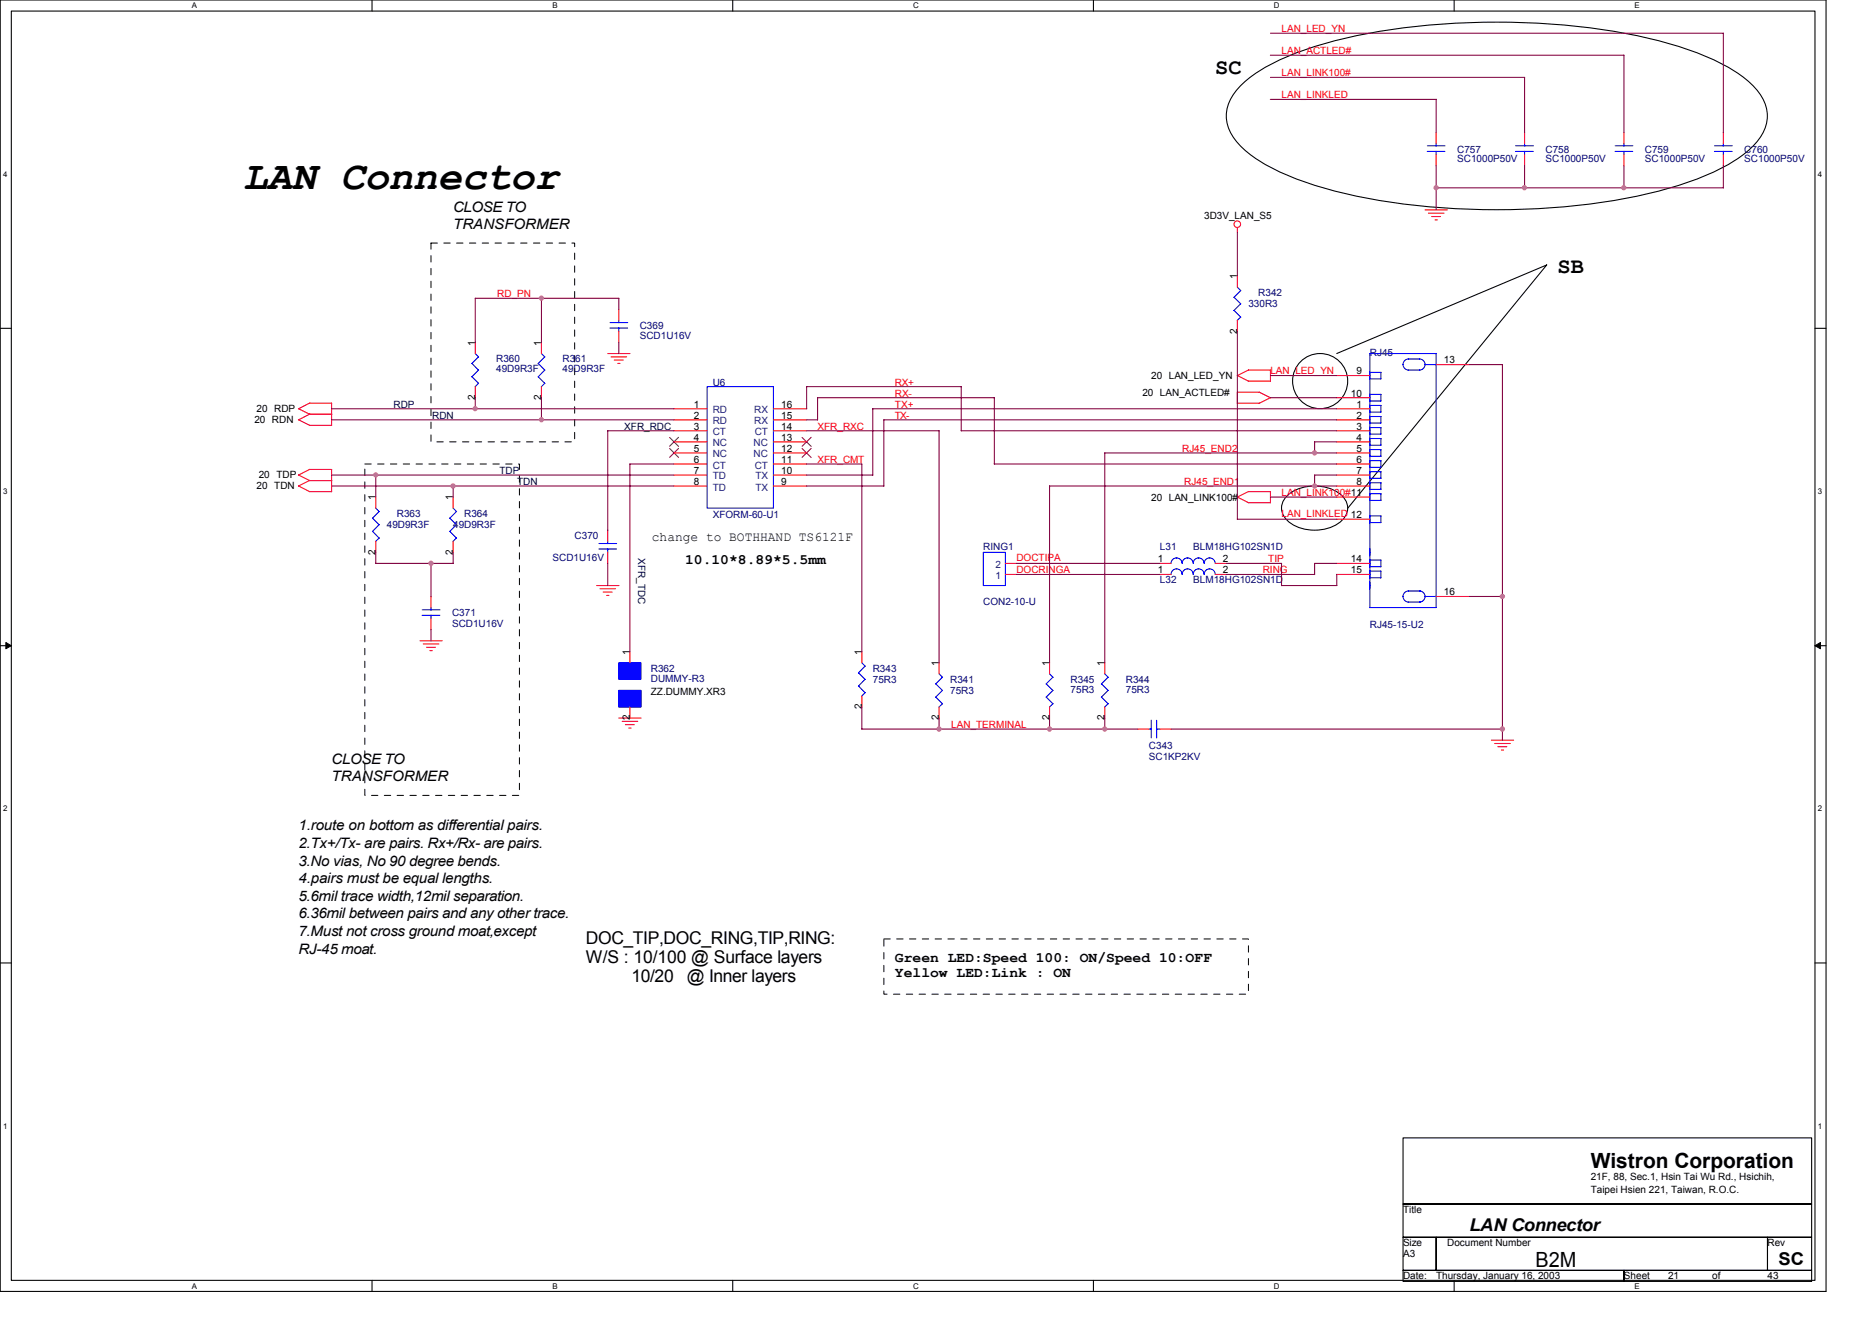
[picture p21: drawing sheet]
<svg xmlns="http://www.w3.org/2000/svg" width="297mm" height="210mm" viewBox="0 0 297 210" stroke-linecap="round" stroke-linejoin="round" font-family="sans-serif">
<defs><g id="words">
<text font-size="6.5" x="38.6" y="29.9">LAN Connector</text>
<g font-size="3.5">
<text x="192.8" y="11.7">SC</text>
<text x="247.2" y="43.3">SB</text>
</g>
<g font-size="3.3">
<text x="252.4" y="185.4">Wistron Corporation</text>
<text x="243.6" y="201">B2M</text>
</g>
<g font-size="2.8">
<text x="92.9" y="149.7">DOC_TIP,DOC_RING,TIP,RING:</text>
<text x="92.9" y="152.8">W/S : 10/100 @ Surface layers</text>
<text x="100.2" y="155.9">10/20</text>
<text x="109" y="155.9">@ Inner layers</text>
<text x="233.1" y="195.3">LAN Connector</text>
<text x="282.2" y="200.6">SC</text>
</g>
<g font-size="2.3">
<text x="71.9" y="33.6">CLOSE TO</text>
<text x="71.9" y="36.3">TRANSFORMER</text>
<text x="108.7" y="89.5">10.10*8.89*5.5mm</text>
<text x="52.6" y="121.2">CLOSE TO</text>
<text x="52.6" y="124">TRANSFORMER</text>
<text x="47.4" y="131.7">1.route on bottom as differential pairs.</text>
<text x="47.4" y="134.5">2.Tx+/Tx- are pairs. Rx+/Rx- are pairs.</text>
<text x="47.4" y="137.3">3.No vias, No 90 degree bends.</text>
<text x="47.4" y="140.1">4.pairs must be equal lengths.</text>
<text x="47.4" y="142.9">5.6mil trace width,12mil separation.</text>
<text x="47.4" y="145.7">6.36mil between pairs and any other trace.</text>
<text x="47.4" y="148.5">7.Must not cross ground moat,except</text>
<text x="47.4" y="151.3">RJ-45 moat.</text>
<text x="142" y="152.6">Green LED:Speed 100: ON/Speed 10:OFF</text>
<text x="142" y="155">Yellow LED:Link : ON</text>
</g>
<text font-size="2.1" x="103.4" y="85.8">change to BOTHHAND TS6121F</text>
<g font-size="1.6" fill="#f00">
<text x="203.3" y="5.1">LAN_LED_YN</text>
<text x="203.3" y="8.6">LAN_ACTLED#</text>
<text x="203.3" y="12.1">LAN_LINK100#</text>
<text x="203.3" y="15.6">LAN_LINKLED</text>
<text x="78.9" y="47.2">RD_PN</text>
<text x="201.6" y="59.3">LAN_LED_YN</text>
<text x="142" y="64.7">TX+</text>
<text x="142" y="61.2">RX+</text>
<text x="142" y="62.9">RX-</text>
<text x="129.7" y="68.2">XFR_RXC</text>
<text x="142" y="66.4">TX-</text>
<text x="187.6" y="71.7">RJ45_END2</text>
<text x="129.7" y="73.4">XFR_CMT</text>
<text x="187.9" y="77">RJ45_END1</text>
<text x="203.3" y="82">LAN_LINKLED 12</text>
<text x="203.3" y="78.7">LAN_LINK100#11</text>
<text x="161.3" y="89">DOCTIPA</text>
<text x="201.2" y="89.2">TIP</text>
<text x="161.3" y="91">DOCRINGA</text>
<text x="200.4" y="91">RING</text>
<text x="150.9" y="115.5">LAN_TERMINAL</text>
</g>
<g font-size="1.6" fill="#000080">
<text x="231.2" y="24.2">C757</text>
<text x="231.2" y="25.8">SC1000P50V</text>
<text x="245.2" y="24.2">C758</text>
<text x="245.2" y="25.8">SC1000P50V</text>
<text x="261" y="24.2">C759</text>
<text x="261" y="25.8">SC1000P50V</text>
<text x="276.8" y="24.2">C760</text>
<text x="276.8" y="25.8">SC1000P50V</text>
<text x="199.7" y="47">R342</text>
<text x="101.5" y="52.2">C369</text>
<text x="101.5" y="53.8">SCD1U16V</text>
<text x="198.1" y="48.7">330R3</text>
<text x="78.7" y="57.5">R360</text>
<text x="78.7" y="59.1">49D9R3F</text>
<text x="89.3" y="57.5">R361</text>
<text x="89.3" y="59.1">49D9R3F</text>
<text x="217.4" y="56.5">RJ45</text>
<text x="113.1" y="61.2">U6</text>
<text x="61.4" y="83.8">49D9R3F</text>
<text x="63" y="82">R363</text>
<text x="71.9" y="83.8">49D9R3F</text>
<text x="73.7" y="82">R364</text>
<text x="113.1" y="82.2">XFORM-60-U1</text>
<text x="87.7" y="89">SCD1U16V</text>
<text x="91.2" y="85.6">C370</text>
<text x="156" y="87.3">RING1</text>
<text x="184.1" y="87.3">L31</text>
<text x="189.3" y="87.3">BLM18HG102SN1D</text>
<text x="184.1" y="92.6">L32</text>
<text x="189.3" y="92.6">BLM18HG102SN1D</text>
<text x="71.7" y="97.8">C371</text>
<text x="71.7" y="99.4">SCD1U16V</text>
<text x="156" y="96.1">CON2-10-U</text>
<text x="217.4" y="99.6">RJ45-15-U2</text>
<text x="103.3" y="106.6">R362</text>
<text x="138.5" y="106.6">R343</text>
<text x="103.3" y="108.2">DUMMY-R3</text>
<text x="138.5" y="108.3">75R3</text>
<text x="150.8" y="108.3">R341</text>
<text x="150.8" y="110.1">75R3</text>
<text x="169.9" y="108.3">R345</text>
<text x="169.9" y="109.9">75R3</text>
<text x="178.6" y="108.3">R344</text>
<text x="178.6" y="109.9">75R3</text>
<text x="182.3" y="118.9">C343</text>
<text x="182.3" y="120.6">SC1KP2KV</text>
</g>
<g font-size="1.6">
<text x="191.1" y="34.7">3D3V_LAN_S5</text>
<text x="196.3" y="44.3" transform="rotate(-90 196.3 44.3)">1</text>
<text x="196.3" y="52.9" transform="rotate(-90 196.3 52.9)">2</text>
<text x="75.4" y="54.9" transform="rotate(-90 75.4 54.9)">1</text>
<text x="85.9" y="54.9" transform="rotate(-90 85.9 54.9)">1</text>
<text x="215.2" y="59.4">9</text>
<text x="229.1" y="57.7">13</text>
<text x="40.7" y="65.4">20 RDP</text>
<text x="75.4" y="63.5" transform="rotate(-90 75.4 63.5)">2</text>
<text x="85.9" y="63.5" transform="rotate(-90 85.9 63.5)">2</text>
<text x="110.1" y="64.7">1</text>
<text x="123.9" y="64.7">16</text>
<text x="181.3" y="62.8">20 LAN_ACTLED#</text>
<text x="182.7" y="60.1">20 LAN_LED_YN</text>
<text x="214.4" y="62.9">10</text>
<text x="215.2" y="64.7">1</text>
<text x="40.4" y="67.1">20 RDN</text>
<text x="110.1" y="66.4">2</text>
<text x="110.1" y="68.2">3</text>
<text x="110.1" y="69.9">4</text>
<text x="110.1" y="71.7">5</text>
<text x="123.9" y="66.4">15</text>
<text x="123.9" y="68.2">14</text>
<text x="123.9" y="69.9">13</text>
<text x="123.9" y="71.7">12</text>
<text x="215.2" y="66.4">2</text>
<text x="215.2" y="68.2">3</text>
<text x="215.2" y="69.9">4</text>
<text x="215.2" y="71.7">5</text>
<text x="40.7" y="77.7">20 TDN</text>
<text x="41.1" y="75.9">20 TDP</text>
<text x="110.1" y="73.4">6</text>
<text x="110.1" y="75.2">7</text>
<text x="110.1" y="76.9">8</text>
<text x="123.9" y="73.4">11</text>
<text x="123.9" y="75.2">10</text>
<text x="123.9" y="76.9">9</text>
<text x="215.2" y="73.4">6</text>
<text x="215.2" y="75.2">7</text>
<text x="215.2" y="76.9">8</text>
<text x="59.6" y="79.4" transform="rotate(-90 59.6 79.4)">1</text>
<text x="71.9" y="79.4" transform="rotate(-90 71.9 79.4)">1</text>
<text x="182.7" y="79.4">20 LAN_LINK100#</text>
<text x="59.6" y="88" transform="rotate(-90 59.6 88)">2</text>
<text x="71.9" y="88" transform="rotate(-90 71.9 88)">2</text>
<text x="183.7" y="89.2">1</text>
<text x="194.1" y="89.2">2</text>
<text x="214.4" y="89.2">14</text>
<text x="183.7" y="91">1</text>
<text x="194.1" y="91">2</text>
<text x="214.4" y="91">15</text>
<text x="229.1" y="94.5">16</text>
<text x="99.9" y="103.9" transform="rotate(-90 99.9 103.9)">1</text>
<text x="136.7" y="103.9" transform="rotate(-90 136.7 103.9)">1</text>
<text x="149" y="105.7" transform="rotate(-90 149 105.7)">1</text>
<text x="166.5" y="105.7" transform="rotate(-90 166.5 105.7)">1</text>
<text x="175.3" y="105.7" transform="rotate(-90 175.3 105.7)">1</text>
<text x="103.3" y="110.3">ZZ.DUMMY.XR3</text>
<text x="136.7" y="112.5" transform="rotate(-90 136.7 112.5)">2</text>
<text x="99.9" y="114.3" transform="rotate(-90 99.9 114.3)">2</text>
<text x="149" y="114.3" transform="rotate(-90 149 114.3)">2</text>
<text x="166.5" y="114.3" transform="rotate(-90 166.5 114.3)">2</text>
<text x="175.3" y="114.3" transform="rotate(-90 175.3 114.3)">2</text>
<text x="252.4" y="187.2">21F, 88, Sec.1, Hsin Tai Wu Rd., Hsichih,</text>
<text x="252.4" y="189.3">Taipei Hsien 221, Taiwan, R.O.C.</text>
<text x="222.6" y="192.4">Title</text>
<text x="222.6" y="197.7">Size</text>
<text x="229.6" y="197.7">Document Number</text>
<text x="280.5" y="197.7">Rev</text>
<text x="222.6" y="199.5">A3</text>
<text x="222.6" y="203">Date:</text>
<text x="227.9" y="203">Thursday, January 16, 2003</text>
<text x="257.7" y="203">Sheet</text>
<text x="264.7" y="203">21</text>
<text x="271.7" y="203">of</text>
<text x="280.5" y="203">43</text>
</g>
<g font-size="1.6" fill="#000040">
<text x="62.4" y="64.7">RDP</text>
<text x="68.6" y="66.4">RDN</text>
<text x="99.1" y="68.2">XFR_RDC</text>
<text x="79.3" y="75.2">TDP</text>
<text x="82.1" y="77">TDN</text>
<text x="101.3" y="88.5" transform="rotate(90 101.3 88.5)">XFR_TDC</text>
</g>
<g font-size="1.6" fill="#004080">
<text x="113.1" y="65.6">RD</text>
<text x="119.7" y="65.6">RX</text>
<text x="113.1" y="67.3">RD</text>
<text x="113.1" y="69.1">CT</text>
<text x="113.1" y="70.8">NC</text>
<text x="119.6" y="70.8">NC</text>
<text x="119.7" y="67.3">RX</text>
<text x="119.8" y="69.1">CT</text>
<text x="113.1" y="72.6">NC</text>
<text x="113.1" y="74.3">CT</text>
<text x="113.1" y="76.1">TD</text>
<text x="113.1" y="77.8">TD</text>
<text x="119.6" y="72.6">NC</text>
<text x="119.8" y="74.3">CT</text>
<text x="119.9" y="76.1">TX</text>
<text x="119.9" y="77.8">TX</text>
<text x="157.9" y="91.9">1</text>
<text x="157.9" y="90.1">2</text>
</g>
<g font-size="1.3">
<text x="30.4" y="1.3">A</text>
<text x="87.6" y="1.3">B</text>
<text x="144.9" y="1.3">C</text>
<text x="202.1" y="1.3">D</text>
<text x="259.4" y="1.3">E</text>
<text x=".5" y="28">4</text>
<text x="288.4" y="28">4</text>
<text x=".5" y="78.4">3</text>
<text x="288.4" y="78.4">3</text>
<text x=".5" y="128.7">2</text>
<text x="288.4" y="128.7">2</text>
<text x=".5" y="179.1">1</text>
<text x="288.4" y="179.1">1</text>
<text x="30.4" y="204.4">A</text>
<text x="87.6" y="204.4">B</text>
<text x="144.9" y="204.4">C</text>
<text x="202.1" y="204.4">D</text>
<text x="259.4" y="204.4">E</text>
</g>
</g></defs>
<path d="M0 0h289.7v204.9h-289.7zM1.8 1.8h286.2v201.3h-286.2z" fill="none" stroke="#000" stroke-width=".17"/>
<g fill="#fff">
<path d="M30.4 .2h.8v1.4h-.8z"/>
<path d="M30.4 203.3h.8v1.4h-.8z"/>
</g>
<path d="M59 0v1.8M59 203.1v1.8" fill="none" stroke="#000" stroke-width=".17"/>
<g fill="#fff">
<path d="M87.6 .2h.9v1.4h-.9z"/>
<path d="M87.6 203.3h.9v1.4h-.9z"/>
</g>
<path d="M116.3 0v1.8M116.3 203.1v1.8" fill="none" stroke="#000" stroke-width=".17"/>
<g fill="#fff">
<path d="M144.9 .2h.9v1.4h-.9z"/>
<path d="M144.9 203.3h.9v1.4h-.9z"/>
</g>
<path d="M173.5 0v1.8M173.5 203.1v1.8" fill="none" stroke="#000" stroke-width=".17"/>
<g fill="#fff">
<path d="M202.1 .2h.9v1.4h-.9z"/>
<path d="M202.1 203.3h.9v1.4h-.9z"/>
</g>
<path d="M230.7 0v1.8M230.7 203.1v1.8" fill="none" stroke="#000" stroke-width=".17"/>
<g fill="#fff">
<path d="M259.4 .2h.8v1.4h-.8z"/>
<path d="M259.4 203.3h.8v1.4h-.8z"/>
<path d="M.5 26.9h.7v1.4h-.7z"/>
<path d="M288.4 26.9h.7v1.4h-.7z"/>
<path d="M.5 77.3h.7v1.4h-.7z"/>
<path d="M288.4 77.3h.7v1.4h-.7z"/>
</g>
<path d="M0 52.1h1.8M288 52.1h1.7" fill="none" stroke="#000" stroke-width=".17"/>
<g fill="#fff">
<path d="M.5 127.6h.7v1.4h-.7z"/>
<path d="M288.4 127.6h.7v1.4h-.7z"/>
</g>
<path d="M0 102.4h1.8M288 102.4h1.7" fill="none" stroke="#000" stroke-width=".17"/>
<path d="M.9 101.9l.9 .5-.9 .5zM288 102.4l.9-.5v1z" fill="#000" stroke="#000" stroke-width=".16"/>
<g fill="#fff">
<path d="M.5 177.9h.7v1.4h-.7z"/>
<path d="M288.4 177.9h.7v1.4h-.7z"/>
</g>
<g fill="none" stroke="#000" stroke-width=".17">
<path d="M197.4 13.1a28.7 28.7 0 0 1 9.7-5.2 95.2 95.2 0 0 1 30.4-4.4 100.7 100.7 0 0 1 28.2 3.7 33 33 0 0 1 11.9 5.9 6.8 6.8 0 0 1 2.7 6.4 8.9 8.9 0 0 1-3.9 5.2 42.7 42.7 0 0 1-15.5 6.2 115.1 115.1 0 0 1-46.8 0 42.7 42.7 0 0 1-15.5-6.2 9.6 9.6 0 0 1-3.9-5.2 6.8 6.8 0 0 1 2.7-6.4zM212.1 56.1l33.3-14.1-31.5 38.6M204.1 78.8a6.8 6.8 0 0 1 9 0 2.61 2.61 0 0 1-.5 4.1 6.9 6.9 0 0 1-8.5-.5 2.53 2.53 0 0 1 0-3.6zM0 152.8h1.8M288 152.8h1.7M222.6 196.3h5.3v5.2h-5.3zM222.6 180.5h64.9v10.5h-64.9zM222.6 191h64.9v5.3h-64.9zM227.9 196.3h52.6v5.2h-52.6zM280.5 196.3h7v5.2h-7zM222.6 201.5h35.1v1.8h-35.1zM257.7 201.5h29.8v1.8h-29.8z"/>
<circle cx="209.5" cy="60.5" r="4.4"/>
</g>
<path d="M68.4 38.6h22.8v31.5h-22.8v-31.5M57.9 73.6h24.5v52.6h-24.5v-52.6M140.2 149h57.9v8.7h-57.9v-8.7" fill="none" stroke="#000" stroke-width=".16" stroke-dasharray="1 1 1 1 1 1 1 1"/>
<g fill="none" stroke="#f00" stroke-width=".17">
<path d="M196.3 36.1v.7M226.1 33.3h3.6M226.6 33.8h2.5M227.2 34.4h1.4M227.7 34.9h.4M227.9 21v1.8M227.9 24.5v1.8M241.9 21v1.8M241.9 24.5v1.8M257.7 21v1.8M257.7 24.5v1.8M273.4 21v1.8"/>
<path d="M273.4 24.5v1.8M75.4 54.3v1.8M85.9 54.3v1.8M96.4 56.1h3.6M97 56.6h2.4M97.5 57.1h1.4M98 57.7h.4M98.2 49.1v1.7M98.2 52.6v1.8M196.3 43.8v1.8M196.3 50.8v1.8M212.1 59.6h5.3"/>
<path d="M227.9 57.8h5.3M47.3 64.8l1.8 .9h3.5M47.3 77.1l1.8 .9h3.5M49.1 64h3.5M49.1 74.5h3.5M49.1 63.9l-1.7 1M49.1 65.7l-1.7 .9 1.7 .9h3.5M49.1 74.5l-1.7 .9 1.7 .8h3.5M49.1 76.2l-1.7 .9M52.6 64v3.5M52.6 74.5v3.5M59.6 78.8v1.8"/>
<path d="M71.9 78.8v1.8M75.4 61.3v1.8M85.9 61.3v1.8M106.9 64.9h5.3M106.9 66.6h5.3M106.9 68.3h5.3M106.9 70.1h5.3M106.9 71.9h5.3M106.9 73.6h5.3M106.9 75.4h5.3M106.9 77.1h5.3M122.7 64.9h5.3"/>
<path d="M122.7 66.6h5.3M122.7 68.3h5.3M122.7 70.1h5.3M122.7 71.9h5.3M122.7 73.6h5.3M122.7 75.4h5.3M122.7 77.1h5.3M196.3 62.2v1.8h3.5M196.3 62.2h3.6l1.7 .9-1.8 .9M198.1 79.8h3.5v-1.8h-3.5l-1.8 .9 1.8 .9M198.1 60.5h3.5M198.1 60.5l-1.8-.9 1.8-.9h3.5v1.8"/>
<path d="M212.1 63.1h5.3M212.1 64.9h5.3M212.1 78.9h5.3M212.1 66.6h5.3M212.1 68.3h5.3M212.1 70.1h5.3M212.1 71.9h5.3M212.1 73.6h5.3M212.1 75.4h5.3M212.1 77.1h5.3M59.6 85.9v1.8M68.4 94.6v1.8"/>
<path d="M68.4 98.1v1.8M71.9 85.9v1.8M94.7 92.9h3.5M95.2 93.4h2.5M95.7 93.9h1.4M96.3 94.5h.3M96.4 84.1v1.8M96.4 87.6v1.8M159.5 91.1h1.8M159.5 89.4h1.8M184 91.1h1.8M184 89.4h1.8"/>
<path d="M192.8 91.1h1.8M192.8 89.4h1.8M212.1 91.1h5.3M212.1 89.4h5.3M212.1 82.4h5.3M227.9 94.6h5.3M66.7 101.7h3.5M67.2 102.2h2.4M67.7 102.7h1.4M68.2 103.2h.4M98.2 113.9h3.5M98.7 114.4h2.5"/>
<path d="M99.2 115h1.4M99.8 115.5h.3M99.9 103.4v1.8M99.9 112.2v1.7M136.8 103.4v1.8M136.8 110.4v1.8M149 105.1v1.8M149 112.2v1.7M166.5 105.1v1.8M166.5 112.2v1.7M175.3 105.1v1.8M175.3 112.2v1.7"/>
<path d="M180.5 115.7h1.8M184.1 115.7h1.7M236.6 117.4h3.6M237.2 118h2.4M237.7 118.5h1.4M238.2 119h.4"/>
<circle cx="196.3" cy="35.6" r=".52"/>
</g>
<g fill="#00f" stroke="#00f" stroke-width=".17">
<path d="M98.2 105.2h3.5v2.6h-3.5z" fill-rule="evenodd"/>
<path d="M98.2 109.5h3.5v2.7h-3.5z" fill-rule="evenodd"/>
<path d="M98.2 109.5h3.5v2.7h-3.5z" fill-rule="evenodd"/>
</g>
<g fill="none" stroke="#00f" stroke-width=".17">
<path d="M226.5 24h2.8M226.5 23.1h2.8M227.9 22.8v.4M227.9 24v.5M240.5 24h2.8M240.5 23.1h2.8M241.9 22.8v.4M241.9 24v.5M256.3 24h2.8M256.3 23.1h2.8M257.7 22.8v.4M257.7 24v.5"/>
<path d="M272 24h2.8M272.1 23.1h2.8M273.4 22.8v.4M273.4 24v.5M74.9 57.7l1 1M74.9 59.8l1 1M75.4 56.1l.5 .5M75.9 56.6l-1 1.1M75.9 58.7l-1 1.1M85.4 57.7l1.1 1M85.4 59.8l1.1 1M85.9 56.1l.6 .5"/>
<path d="M86.4 56.6l-1 1.1M86.4 58.7l-1 1.1M96.8 52h2.8M96.8 51.2h2.8M98.2 50.8v.4M98.2 52v.6M196.3 45.6l.6 .5M196.9 46.1l-1.1 1.1 1.1 1M196.9 48.2l-1.1 1.1 1.1 1M196.9 50.3l-.6 .5M217.4 59.1h1.7v1M225.2 57a.87 .87 0 0 1 .9 .8"/>
<path d="M225.3 57h-1.8a.88 .88 0 0 0-.9 .8 .88 .88 0 0 0 .9 .9h1.7a.88 .88 0 0 0 .9-.9M226.1 57.8h1.8M227.9 56.1v40.3h-10.5v-40.3h10.5M75.9 60.8l-.5 .6M86.4 60.8l-.5 .6M112.2 61.3h10.5v19.3h-10.5zM217.3 60.1h1.8M217.3 65.4h1.8M217.3 67.1h1.8M217.3 68.9h1.8M217.3 74.1h1.8M217.3 77.6h1.8"/>
<path d="M217.3 79.4h1.8M217.4 62.6h1.7v1h-1.8M217.4 64.3h1.7v1.1M217.4 66.1h1.7v1M217.4 67.8h1.7v1.1M217.4 69.6h1.7v1.1l-1.8-.1M217.4 71.3h1.7v1.1h-1.8M217.4 73.1h1.7v1.1M217.4 74.8h1.7v1.1h-1.8M217.4 76.6h1.7v1.1M217.4 78.3h1.7v1.1M59.1 82.2l1.1 1.1"/>
<path d="M59.1 84.3l1.1 1.1M59.6 80.6l.6 .6M60.2 81.2l-1.1 1M60.2 83.2l-1.1 1.1M60.2 85.4l-.6 .5M67 97.6h2.8M67 96.8h2.8M68.4 96.4v.4M68.4 97.6v.5M71.4 82.2l1.1 1.1-1.2 1M71.4 84.3l1.1 1.1-.6 .5M71.9 80.6l.6 .6-1.2 1"/>
<path d="M95 87.1h2.8M95 86.2h2.9M96.4 85.9v.4M96.4 87.1v.5M156 87.6h3.5v5.3h-3.5zM185.8 91.1a.88 .88 0 0 1 .9-.8 .88 .88 0 0 1 .9 .8 .88 .88 0 0 1 .9-.8 .88 .88 0 0 1 .8 .8 .87 .87 0 0 1 .9-.8 .87 .87 0 0 1 .9 .8 .88 .88 0 0 1 .8-.8 .88 .88 0 0 1 .9 .8M185.8 89.4a.88 .88 0 0 1 .9-.9 .88 .88 0 0 1 .9 .9 .88 .88 0 0 1 .9-.9 .88 .88 0 0 1 .8 .9 .87 .87 0 0 1 .9-.9 .87 .87 0 0 1 .9 .9 .88 .88 0 0 1 .8-.9 .88 .88 0 0 1 .9 .9M217.3 82.9h1.8M217.4 81.9h1.7v1M217.4 88.9h1.7v1h-1.8M217.4 90.6h1.7v1.1h-1.8M225.2 93.8a.88 .88 0 0 1 .9 .8 .88 .88 0 0 1-.9 .9"/>
<path d="M225.4 93.8h-1.9a.88 .88 0 0 0-.9 .8 .88 .88 0 0 0 .9 .9h1.9M226.1 94.6h1.8M136.8 105.2l.5 .5M137.3 105.7l-1.1 1.1 1.1 1M137.3 107.8l-1.1 1.1 1.1 1M137.3 109.9l-.6 .5M148.5 108.5l1.1 1.1M148.5 110.6l1.1 1.1-.6 .5M149 106.9l.6 .6M149.5 107.4l-1 1.1M149.5 109.5l-1 1.1M166 108.5l1.1 1.1"/>
<path d="M166 110.6l1.1 1.1-.6 .5M166.5 106.9l.6 .6M167.1 107.4l-1.1 1.1M167.1 109.5l-1.1 1.1M174.8 108.5l1 1.1M174.8 110.6l1 1.1M175.3 106.9l.5 .6M175.8 107.4l-1.1 1.1M175.8 109.5l-1.1 1.1M175.8 111.7l-.5 .5M182.3 115.7h.4M182.7 114.3v2.8"/>
<path d="M183.5 115.7h.6M183.5 114.3v2.8"/>
</g>
<path d="M106.3 69.4l1.4 1.4M106.3 71.2l1.4 1.4M107.7 69.4l-1.4 1.4M107.7 71.1l-1.4 1.5M127.3 69.4l1.4 1.4M127.3 71.2l1.4 1.4M128.7 69.4l-1.4 1.4M128.7 71.1l-1.4 1.5" fill="none" stroke="#804000" stroke-width=".17"/>
<g fill="none" stroke="#800040" stroke-width=".17">
<path d="M201.6 8.8h56.1M201.6 15.8h26.3M201.6 5.3h71.9M201.6 12.3h40.3M227.9 15.7v5.3M241.9 12.3v8.8M257.7 8.7v12.3M273.4 5.3v15.8M196.3 36.8v7M227.9 29.8h45.5M227.9 26.3v7M241.9 26.3v3.5"/>
<path d="M257.7 26.3v3.5M273.4 26.3v3.5M85.9 47.3v7.1M98.2 47.3v1.8M98.2 54.3v1.8M98.2 47.3h-22.8v7M196.3 52.6v29.8h15.8M201.6 59.6h10.5M233.1 57.8h5.3v59.7M52.6 66.6h54.4M52.6 75.4h54.4M52.6 64.9h54.4"/>
<path d="M52.6 77.1h54.4M59.6 75.4v3.5M71.9 77.1v1.8M75.4 63.1v1.8M85.9 63.1v3.5M96.4 68.3h10.6M96.4 68.3v15.9M107 73.6h-7.1v29.8M128 66.6h1.7M128 73.6h8.8v29.8M128 75.4h10.5M128 61.3h24.5v7"/>
<path d="M128 68.3h21M128 61.3v3.6M149 68.3v36.9M152.5 68.3h59.6M157.8 63.1v10.5h54.3M157.8 63.1h-28.1v3.5M166.5 77.1h45.6M166.5 77.1v28.1M201.6 63.1h10.5M201.6 78.9h10.5M212.1 66.6h-71.9v10.5h-12.2M212.1 75.4h-3.5v1.7"/>
<path d="M212.1 64.9h-73.6v10.5M212.1 71.9h-36.8v33.3M212.1 70.1h-3.5v1.8M59.6 87.6v1.8h12.3M68.4 89.4v5.3M68.4 99.9v1.8M71.9 87.6v1.8M96.4 89.4v3.5M161.3 89.4h22.8M161.3 91.1h22.8M194.6 89.4h8.8M203.3 89.4v3.5h8.8"/>
<path d="M212.1 89.4h-3.5v1.8l-14-.1M212.1 91.1v1.8M233.1 94.6h5.3M136.8 112.1l-.1 3.6h43.9M149 113.9v1.8M166.5 113.9v1.8M175.3 113.9v1.8M185.8 115.7h52.6"/>
</g>
<g fill="#f0f" stroke="#f0f" stroke-width=".17">
<circle cx="85.9" cy="66.6" r=".34"/>
<circle cx="59.6" cy="75.4" r=".34"/>
<circle cx="75.4" cy="64.8" r=".34"/>
<circle cx="85.9" cy="47.3" r=".34"/>
<circle cx="71.9" cy="77.1" r=".35"/>
<circle cx="68.4" cy="89.4" r=".34"/>
<circle cx="238.4" cy="94.6" r=".35"/>
<circle cx="238.4" cy="115.7" r=".35"/>
<circle cx="208.6" cy="77.1" r=".34"/>
<circle cx="208.6" cy="71.8" r=".34"/>
<circle cx="166.5" cy="115.7" r=".34"/>
<circle cx="149" cy="115.7" r=".34"/>
<circle cx="175.3" cy="115.7" r=".34"/>
<circle cx="257.7" cy="29.8" r=".34"/>
<circle cx="227.9" cy="29.8" r=".34"/>
<circle cx="241.9" cy="29.8" r=".34"/>
</g>
<use href="#words"/>
</svg>
